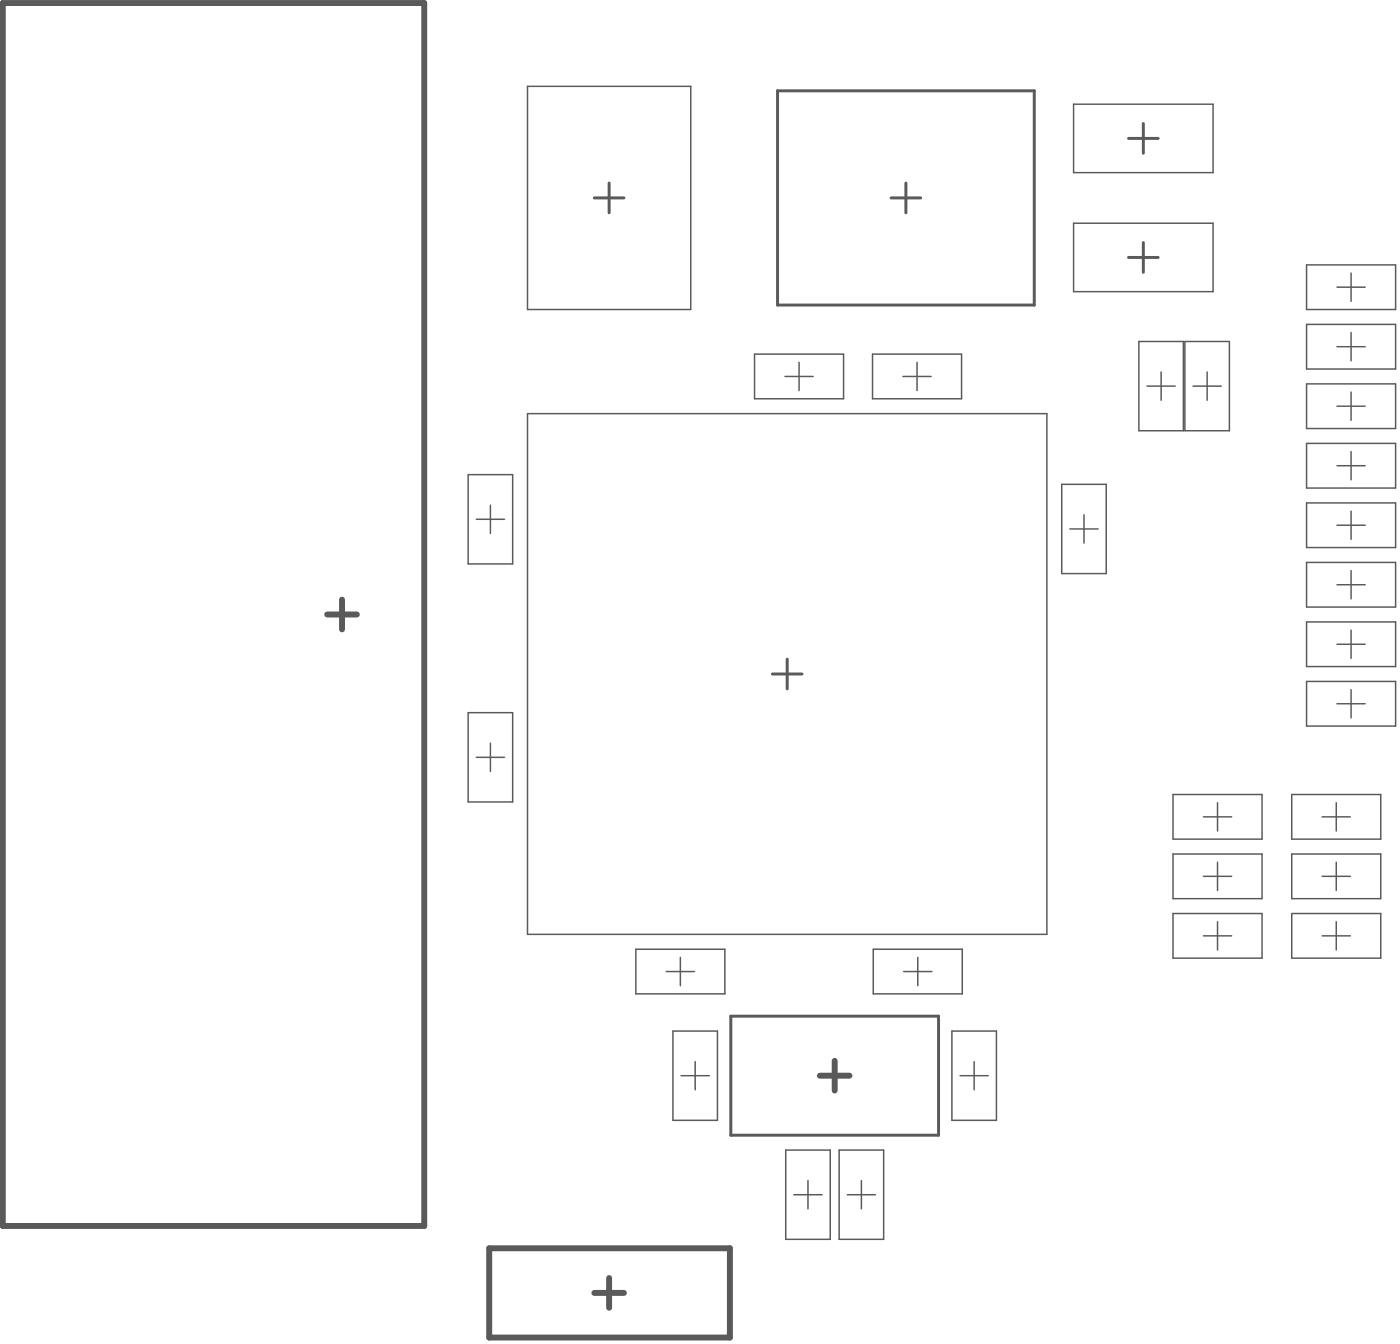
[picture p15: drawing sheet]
<svg xmlns="http://www.w3.org/2000/svg" width="78mm" height="75mm" viewBox="0 0 78 75" stroke-linecap="round" stroke-linejoin="round" font-family="sans-serif">
<path d="M.2 .2h23.5v68.3h-23.5zM18.3 34.4h1.7M19.1 33.5v1.7M46.7 59.3v1.7M27.4 69.8h13.4v5h-13.4zM33.2 72.3h1.7M34.1 71.5v1.6M45.9 60.1h1.6" fill="none" stroke="#5a5a5a" stroke-width=".33"/>
<g fill="none" stroke="#5a5a5a" stroke-width=".08">
<path d="M29.5 4.8h9.1v12.5h-9.1zM42.2 19.8h5v2.5h-5zM48.8 19.8h5v2.5h-5zM60.1 5.8h7.8v3.9h-7.8zM60.1 12.5h7.8v3.8h-7.8zM63.7 19.1h2.5v5h-2.5zM66.3 19.1h2.5v5h-2.5zM73.1 14.8h5v2.5h-5zM73.1 18.1h5v2.5h-5zM74.8 19.4h1.6M74.8 16.1h1.6M75.6 15.3v1.5"/>
<path d="M75.6 18.6v1.6M26.2 39.8h2.5v5h-2.5zM26.2 26.5h2.5v5h-2.5zM26.6 29h1.6M27.4 28.2v1.6M29.5 23.1h29.1v29.1h-29.1zM43.9 21h1.6M44.7 20.3v1.5M50.5 21h1.6M51.3 20.3v1.5M59.4 27.1h2.5v5h-2.5zM59.8 29.6h1.6"/>
<path d="M60.6 28.8v1.6M64.2 21.6h1.5M65 20.8v1.6M66.7 21.6h1.6M67.5 20.8v1.6M73.1 21.5h5v2.5h-5zM73.1 24.8h5v2.5h-5zM73.1 28.1h5v2.5h-5zM73.1 31.4h5v2.5h-5zM73.1 34.8h5v2.5h-5zM73.1 38.1h5v2.5h-5zM74.8 39.3h1.6"/>
<path d="M74.8 29.4h1.6M74.8 26h1.6M74.8 22.7h1.6M74.8 36h1.6M74.8 32.7h1.6M75.6 21.9v1.6M75.6 25.2v1.6M75.6 28.6v1.6M75.6 31.9v1.6M75.6 35.2v1.6M75.6 38.6v1.5M26.6 42.3h1.6"/>
<path d="M27.4 41.6v1.5M35.6 53.1h4.9v2.5h-4.9zM37.3 54.3h1.5M37.6 57.6h2.5v5h-2.5zM38.1 53.5v1.6M38.9 59.4v1.5M48.9 53.1h4.9v2.5h-4.9zM50.6 54.3h1.5M51.3 53.5v1.6M53.3 57.6h2.4v5h-2.4zM54.5 59.4v1.5M65.6 44.4h5v2.5h-5z"/>
<path d="M65.6 47.7h5v2.5h-5zM65.6 51.1h5v2.5h-5zM67.3 52.3h1.6M67.3 49h1.6M67.3 45.7h1.6M68.1 44.9v1.6M68.1 48.2v1.6M68.1 51.5v1.6M72.3 44.4h4.9v2.5h-4.9zM72.3 47.7h4.9v2.5h-4.9zM72.3 51.1h4.9v2.5h-4.9zM74 52.3h1.5"/>
<path d="M74 49h1.5M74 45.7h1.5M74.8 44.9v1.6M74.8 48.2v1.6M74.8 51.5v1.6M38.1 60.1h1.6M44 64.3h2.4v5h-2.4zM44.4 66.8h1.6M45.2 66v1.6M46.9 64.3h2.5v5h-2.5zM47.4 66.8h1.6M48.2 66v1.6"/>
<path d="M53.7 60.1h1.6"/>
</g>
<path d="M33.2 11.1h1.7M34.1 10.2v1.7M43.5 5.1h14.4v12h-14.4zM49.8 11.1h1.7M50.7 10.2v1.7M63.1 14.4h1.7M63.1 7.7h1.7M64 6.9v1.7M64 13.6v1.6M43.2 37.7h1.7M44 36.9v1.6M40.9 56.8h11.6v6.7h-11.6z" fill="none" stroke="#5a5a5a" stroke-width=".17"/>
</svg>
